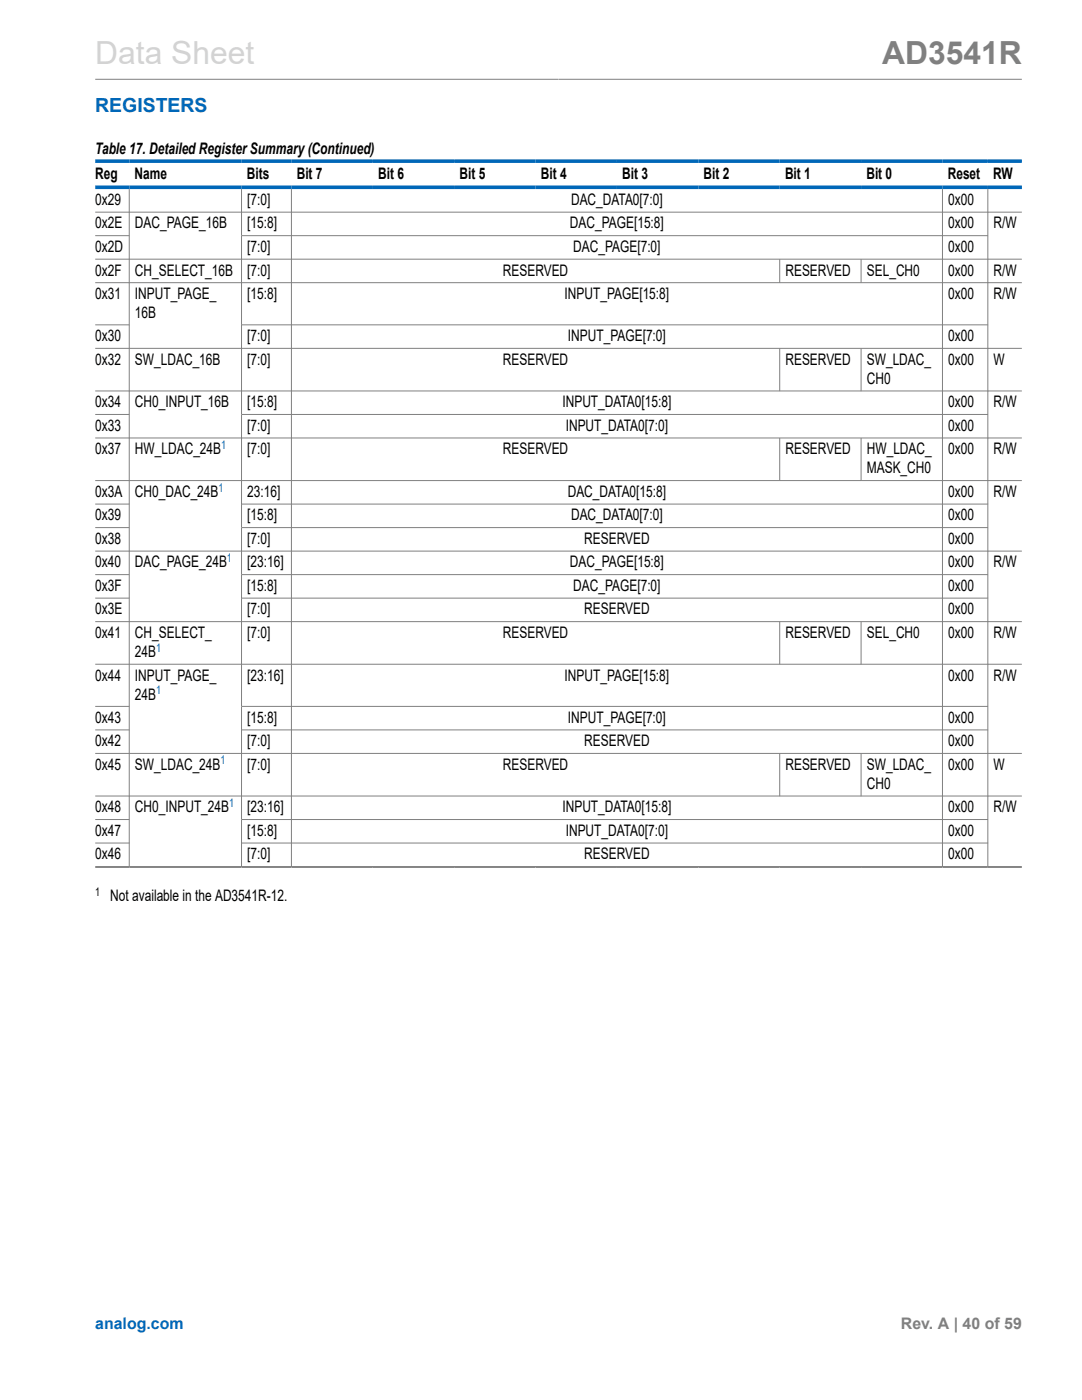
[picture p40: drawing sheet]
<svg xmlns="http://www.w3.org/2000/svg" width="216mm" height="279mm" viewBox="0 0 216 279" stroke-linecap="round" stroke-linejoin="round" font-family="sans-serif">
<defs><g id="words">
<text font-size="6.3" fill="#d3d3d3" x="19" y="12.7">Data Sheet</text>
<text font-size="6.3" fill="#808080" x="176" y="12.7">AD3541R</text>
<text font-size="3.9" fill="#0067b8" x="19" y="22.3">REGISTERS</text>
<g font-size="3.2">
<text x="19" y="30.8">Table 17. Detailed Register Summary(Continued)</text>
<text x="19" y="35.7">Reg</text>
<text x="26.8" y="35.7">Name</text>
<text x="49.3" y="35.7">Bits</text>
<text x="59.2" y="35.7">Bit 7</text>
<text x="75.4" y="35.7">Bit 6</text>
<text x="91.7" y="35.7">Bit 5</text>
<text x="107.9" y="35.7">Bit 4</text>
<text x="124.2" y="35.7">Bit 3</text>
<text x="140.4" y="35.7">Bit 2</text>
<text x="156.6" y="35.7">Bit 1</text>
<text x="172.9" y="35.7">Bit 0</text>
<text x="189.1" y="35.7">Reset</text>
<text x="198.2" y="35.7">RW</text>
<text x="19" y="40.9">0x29</text>
<text x="49.3" y="40.9">[7:0]</text>
<text x="114" y="40.9">DAC_DATA0[7:0]</text>
<text x="189.2" y="40.9">0x00</text>
<text x="19" y="45.6">0x2E</text>
<text x="26.9" y="45.6">DAC_PAGE_16B</text>
<text x="49.3" y="45.6">[15:8]</text>
<text x="113.7" y="45.6">DAC_PAGE[15:8]</text>
<text x="189.2" y="45.6">0x00</text>
<text x="198.3" y="45.6">R/W</text>
<text x="19" y="50.3">0x2D</text>
<text x="49.3" y="50.3">[7:0]</text>
<text x="114.4" y="50.3">DAC_PAGE[7:0]</text>
<text x="189.2" y="50.3">0x00</text>
<text x="19" y="55">0x2F</text>
<text x="19" y="59.7">0x31</text>
<text x="26.9" y="55">CH_SELECT_16B</text>
<text x="26.9" y="59.7">INPUT_PAGE_</text>
<text x="49.3" y="55">[7:0]</text>
<text x="49.3" y="59.7">[15:8]</text>
<text x="100.3" y="55">RESERVED</text>
<text x="112.7" y="59.7">INPUT_PAGE[15:8]</text>
<text x="156.7" y="55">RESERVED</text>
<text x="173" y="55">SEL_CH0</text>
<text x="189.2" y="55">0x00</text>
<text x="189.2" y="59.7">0x00</text>
<text x="198.3" y="55">R/W</text>
<text x="198.3" y="59.7">R/W</text>
<text x="26.9" y="63.5">16B</text>
<text x="19" y="68.1">0x30</text>
<text x="49.3" y="68.1">[7:0]</text>
<text x="113.3" y="68.1">INPUT_PAGE[7:0]</text>
<text x="189.2" y="68.1">0x00</text>
<text x="19" y="72.8">0x32</text>
<text x="26.9" y="72.8">SW_LDAC_16B</text>
<text x="49.3" y="72.8">[7:0]</text>
<text x="100.3" y="72.8">RESERVED</text>
<text x="156.7" y="72.8">RESERVED</text>
<text x="173" y="72.8">SW_LDAC_</text>
<text x="173" y="76.6">CH0</text>
<text x="189.2" y="72.8">0x00</text>
<text x="198.3" y="72.8">W</text>
<text x="19" y="81.3">0x34</text>
<text x="26.9" y="81.3">CH0_INPUT_16B</text>
<text x="49.3" y="81.3">[15:8]</text>
<text x="112.2" y="81.3">INPUT_DATA0[15:8]</text>
<text x="189.2" y="81.3">0x00</text>
<text x="198.3" y="81.3">R/W</text>
<text x="19" y="86">0x33</text>
<text x="49.3" y="86">[7:0]</text>
<text x="112.9" y="86">INPUT_DATA0[7:0]</text>
<text x="189.2" y="86">0x00</text>
<text x="19" y="90.7">0x37</text>
<text x="26.9" y="90.7">HW_LDAC_24B</text>
<text x="49.3" y="90.7">[7:0]</text>
<text x="100.3" y="90.7">RESERVED</text>
<text x="156.7" y="90.7">RESERVED</text>
<text x="173" y="90.7">HW_LDAC_</text>
<text x="173" y="94.5">MASK_CH0</text>
<text x="189.2" y="90.7">0x00</text>
<text x="198.3" y="90.7">R/W</text>
<text x="19" y="99.2">0x3A</text>
<text x="26.9" y="99.2">CH0_DAC_24B</text>
<text x="49.3" y="99.2">23:16]</text>
<text x="113.3" y="99.2">DAC_DATA0[15:8]</text>
<text x="189.2" y="99.2">0x00</text>
<text x="198.3" y="99.2">R/W</text>
<text x="19" y="103.9">0x39</text>
<text x="49.3" y="103.9">[15:8]</text>
<text x="114" y="103.9">DAC_DATA0[7:0]</text>
<text x="189.2" y="103.9">0x00</text>
<text x="19" y="108.6">0x38</text>
<text x="19" y="113.2">0x40</text>
<text x="26.9" y="113.2">DAC_PAGE_24B</text>
<text x="49.3" y="108.6">[7:0]</text>
<text x="49.3" y="113.2">[23:16]</text>
<text x="113.7" y="113.2">DAC_PAGE[15:8]</text>
<text x="116.6" y="108.6">RESERVED</text>
<text x="189.2" y="108.6">0x00</text>
<text x="189.2" y="113.2">0x00</text>
<text x="198.3" y="113.2">R/W</text>
<text x="19" y="117.9">0x3F</text>
<text x="49.3" y="117.9">[15:8]</text>
<text x="114.4" y="117.9">DAC_PAGE[7:0]</text>
<text x="189.2" y="117.9">0x00</text>
<text x="19" y="122.6">0x3E</text>
<text x="49.3" y="122.6">[7:0]</text>
<text x="116.6" y="122.6">RESERVED</text>
<text x="189.2" y="122.6">0x00</text>
<text x="19" y="127.3">0x41</text>
<text x="26.9" y="127.3">CH_SELECT_</text>
<text x="26.9" y="131.1">24B</text>
<text x="49.3" y="127.3">[7:0]</text>
<text x="100.3" y="127.3">RESERVED</text>
<text x="156.7" y="127.3">RESERVED</text>
<text x="173" y="127.3">SEL_CH0</text>
<text x="189.2" y="127.3">0x00</text>
<text x="198.3" y="127.3">R/W</text>
<text x="19" y="135.8">0x44</text>
<text x="26.9" y="135.8">INPUT_PAGE_</text>
<text x="49.3" y="135.8">[23:16]</text>
<text x="112.7" y="135.8">INPUT_PAGE[15:8]</text>
<text x="189.2" y="135.8">0x00</text>
<text x="198.3" y="135.8">R/W</text>
<text x="26.9" y="139.6">24B</text>
<text x="19" y="144.2">0x43</text>
<text x="19" y="148.9">0x42</text>
<text x="49.3" y="144.2">[15:8]</text>
<text x="49.3" y="148.9">[7:0]</text>
<text x="113.3" y="144.2">INPUT_PAGE[7:0]</text>
<text x="116.6" y="148.9">RESERVED</text>
<text x="189.2" y="144.2">0x00</text>
<text x="189.2" y="148.9">0x00</text>
<text x="19" y="153.6">0x45</text>
<text x="26.9" y="153.6">SW_LDAC_24B</text>
<text x="49.3" y="153.6">[7:0]</text>
<text x="100.3" y="153.6">RESERVED</text>
<text x="156.7" y="153.6">RESERVED</text>
<text x="173" y="153.6">SW_LDAC_</text>
<text x="189.2" y="153.6">0x00</text>
<text x="198.3" y="153.6">W</text>
<text x="173" y="157.4">CH0</text>
<text x="19" y="162.1">0x48</text>
<text x="19" y="166.8">0x47</text>
<text x="26.9" y="162.1">CH0_INPUT_24B</text>
<text x="49.3" y="162.1">[23:16]</text>
<text x="49.3" y="166.8">[15:8]</text>
<text x="112.2" y="162.1">INPUT_DATA0[15:8]</text>
<text x="112.9" y="166.8">INPUT_DATA0[7:0]</text>
<text x="189.2" y="162.1">0x00</text>
<text x="189.2" y="166.8">0x00</text>
<text x="198.3" y="162.1">R/W</text>
<text x="19" y="171.5">0x46</text>
<text x="49.3" y="171.5">[7:0]</text>
<text x="116.6" y="171.5">RESERVED</text>
<text x="189.2" y="171.5">0x00</text>
<text x="22" y="179.8">Not available in the AD3541R-12.</text>
</g>
<text font-size="3.2" fill="#0067b8" x="19" y="265.3">analog.com</text>
<text font-size="3.2" fill="#808080" x="179.8" y="265.3">Rev. A | 40 of 59</text>
<g font-size="2.4" fill="#0067b8">
<text x="44.1" y="89.6">1</text>
<text x="43.6" y="98.1">1</text>
<text x="45.3" y="112.2">1</text>
<text x="31.2" y="130.1">1</text>
<text x="31.2" y="138.6">1</text>
<text x="44" y="152.6">1</text>
<text x="45.7" y="161.1">1</text>
</g>
<text font-size="2.4" x="19" y="178.8">1</text>
</g></defs>
<g fill="none" stroke="#808080" stroke-width=".2">
<path d="M19 15.8h184.9M25.8 37.7v135.3M48.2 37.7v135.3M58.2 37.7v135.3M188.1 37.7v135.3M197.1 37.7v135.3M19 42.3h184.9M19 47h6.9M19 51.7h184.9M19 56.4h184.9M48.2 47h149M155.6 51.7v4.8"/>
<path d="M171.8 51.7v4.8M19 64.8h6.9M19 69.5h184.9M19 78h184.9M48.2 64.8h149M155.6 69.5v8.6M171.8 69.5v8.6M19 82.7h6.9M19 87.4h184.9M19 95.9h184.9M48.2 82.7h149M155.6 87.4v8.6"/>
<path d="M171.8 87.4v8.6M19 100.6h6.9M19 105.3h6.9M19 110h184.9M19 114.7h6.9M19 119.4h6.9M48.2 100.6h149M48.2 105.3h149M48.2 114.7h149M48.2 119.4h149M19 124.1h184.9M19 132.6h184.9"/>
<path d="M155.6 124.1v8.6M171.8 124.1v8.6M19 141h6.9M19 145.7h6.9M19 150.4h184.9M19 158.9h184.9M48.2 141h149M48.2 145.7h149M155.6 150.4v8.6M171.8 150.4v8.6M19 163.6h6.9M19 168.2h6.9"/>
<path d="M19 172.9h184.9M19 173.1h184.9M48.2 163.6h149M48.2 168.2h149"/>
</g>
<path d="M19 32.2h184.9M19 37.4h184.9" fill="none" stroke="#0067b8" stroke-width=".71"/>
<use href="#words"/>
</svg>
